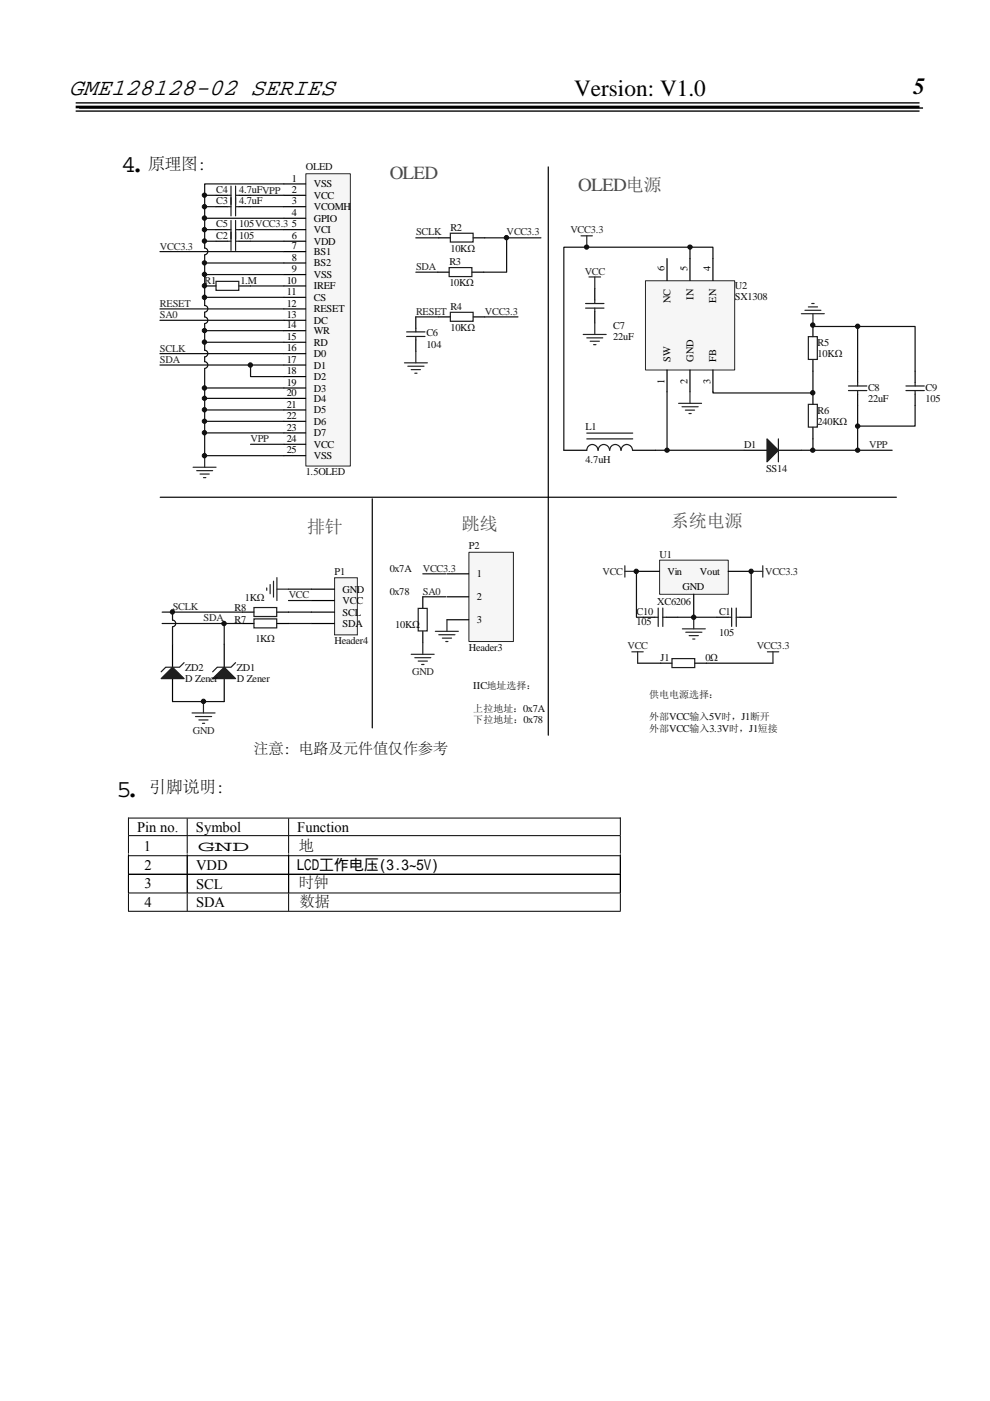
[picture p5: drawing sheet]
<svg xmlns="http://www.w3.org/2000/svg" width="210mm" height="297mm" viewBox="0 0 210 297" stroke-linecap="round" stroke-linejoin="round" font-family="sans-serif">
<defs><g id="words">
<g font-size="5.5">
<text x="25.8" y="36.4">4.</text>
<text x="24.7" y="169">5.</text>
</g>
<text font-size="5.2" x="14.6" y="20.2">GME128128-02 SERIES</text>
<g font-size="4.9">
<text x="121.7" y="20.4">Version: V1.0</text>
<text x="193.7" y="19.8">5</text>
</g>
<g font-size="3.9" fill="#4c4c4c">
<text x="82.7" y="38">OLED</text>
<text x="122.7" y="40.4">OLED电源</text>
</g>
<g font-size="3.8" fill="#4c4c4c">
<text x="65.1" y="113.1">排针</text>
<text x="98" y="112.3">跳线</text>
<text x="142.3" y="111.7">系统电源</text>
</g>
<g font-size="3.5">
<text x="31.4" y="35.9">原理图：</text>
<text x="31.7" y="168.2">引脚说明：</text>
</g>
<g font-size="3.2">
<text x="53.8" y="159.8">注意：电路及元件值仅作参考</text>
<text x="62.9" y="184.5">LCD工作电压(3.3~5V)</text>
<text x="63.4" y="180.5">地</text>
<text x="63.4" y="188.3">时钟</text>
<text x="63.6" y="192.4">数据</text>
</g>
<g font-size="3.1">
<text x="29.1" y="176.3">Pin no.</text>
<text x="41.6" y="176.3">Symbol</text>
<text x="63.1" y="176.3">Function</text>
<text x="30.5" y="180.5">1</text>
<text x="30.6" y="184.4">2</text>
<text x="41.6" y="184.5">VDD</text>
<text x="41.9" y="180.4">GND</text>
<text x="30.6" y="188.3">3</text>
<text x="41.6" y="188.5">SCL</text>
<text x="30.6" y="192.2">4</text>
<text x="41.6" y="192.4">SDA</text>
</g>
<g font-size="2.2" fill="#0e0e0e">
<text x="45.9" y="40.9">C4</text>
<text x="50.7" y="40.9">4.7uFVPP</text>
<text x="64.9" y="36.1">OLED</text>
<text x="45.9" y="43.4">C3</text>
<text x="50.7" y="43.4">4.7uF</text>
<text x="45.9" y="48.2">C5</text>
<text x="45.9" y="50.6">C2</text>
<text x="50.7" y="48.2">105VCC3.3</text>
<text x="50.7" y="50.6">105</text>
<text x="95.5" y="48.9">R2</text>
<text x="95.5" y="53.3">10KΩ</text>
<text x="95.3" y="56.3">R3</text>
<text x="43.4" y="60.2">R1</text>
<text x="51" y="60.2">1.M</text>
<text x="95.3" y="60.6">10KΩ</text>
<text x="95.5" y="65.8">R4</text>
<text x="155.9" y="61.2">U2</text>
<text x="155.9" y="63.6">SX1308</text>
<text x="90.4" y="71.3">C6</text>
<text x="95.5" y="70.1">10KΩ</text>
<text x="130" y="69.7">C7</text>
<text x="90.4" y="73.8">104</text>
<text x="130" y="72.1">22uF</text>
<text x="173.4" y="73.3">R5</text>
<text x="173.4" y="75.8">10KΩ</text>
<text x="184.1" y="82.8">C8</text>
<text x="196.3" y="82.8">C9</text>
<text x="173.4" y="87.7">R6</text>
<text x="184.1" y="85.3">22uF</text>
<text x="196.3" y="85.3">105</text>
<text x="124.2" y="91.1">L1</text>
<text x="157.8" y="95">D1</text>
<text x="173.4" y="90.1">240KΩ</text>
<text x="64.9" y="100.8">1.5OLED</text>
<text x="124.2" y="98.1">4.7uH</text>
<text x="162.5" y="100.1">SS14</text>
<text x="99.4" y="116.3">P2</text>
<text x="139.9" y="118.2">U1</text>
<text x="71" y="122">P1</text>
<text x="82.6" y="121.2">0x7A</text>
<text x="49.8" y="129.5">R8</text>
<text x="49.8" y="132">R7</text>
<text x="52" y="127.3">1KΩ</text>
<text x="82.6" y="126.1">0x78</text>
<text x="135" y="130.4">C10</text>
<text x="139.4" y="128.2">XC6206</text>
<text x="152.6" y="130.4">C1</text>
<text x="54.2" y="136.1">1KΩ</text>
<text x="71" y="136.6">Header4</text>
<text x="83.8" y="133.1">10KΩ</text>
<text x="99.4" y="138">Header3</text>
<text x="135" y="132.6">105</text>
<text x="152.6" y="134.8">105</text>
<text x="39.3" y="142.2">ZD2</text>
<text x="50.3" y="142.2">ZD1</text>
<text x="140.1" y="140.1">J1</text>
<text x="149.6" y="140.1">0Ω</text>
<text x="39.3" y="144.6">D Zener</text>
<text x="50.3" y="144.6">D Zener</text>
<text x="100.4" y="146">IIC地址选择：</text>
</g>
<g font-size="2.2">
<text x="61.9" y="38.5">1</text>
<text x="61.9" y="40.9">2</text>
<text x="66.6" y="39.7">VSS</text>
<text x="61.9" y="45.8">4</text>
<text x="61.9" y="43.4">3</text>
<text x="66.6" y="42.1">VCC</text>
<text x="66.6" y="44.6">VCOMH</text>
<text x="66.6" y="47">GPIO</text>
<text x="61.9" y="48.2">5</text>
<text x="61.9" y="50.6">6</text>
<text x="61.9" y="52.8">7</text>
<text x="66.6" y="49.5">VCI</text>
<text x="66.6" y="51.9">VDD</text>
<text x="61.9" y="55.3">8</text>
<text x="61.9" y="57.7">9</text>
<text x="66.6" y="54.1">BS1</text>
<text x="66.6" y="56.5">BS2</text>
<text x="66.6" y="58.9">VSS</text>
<text x="141" y="57.5" transform="rotate(-90 141 57.5)">6</text>
<text x="145.8" y="57.5" transform="rotate(-90 145.8 57.5)">5</text>
<text x="150.7" y="57.5" transform="rotate(-90 150.7 57.5)">4</text>
<text x="60.8" y="65">12</text>
<text x="60.8" y="60.2">10</text>
<text x="60.8" y="62.6">11</text>
<text x="66.6" y="61.3">IREF</text>
<text x="66.6" y="63.8">CS</text>
<text x="142.2" y="64.3" transform="rotate(-90 142.2 64.3)">NC</text>
<text x="147.1" y="63.5" transform="rotate(-90 147.1 63.5)">IN</text>
<text x="151.9" y="64.1" transform="rotate(-90 151.9 64.1)">EN</text>
<text x="60.8" y="67.4">13</text>
<text x="60.8" y="69.6">14</text>
<text x="66.6" y="66.2">RESET</text>
<text x="66.6" y="68.7">DC</text>
<text x="66.6" y="70.8">WR</text>
<text x="60.8" y="72.1">15</text>
<text x="60.8" y="74.5">16</text>
<text x="60.8" y="76.9">17</text>
<text x="66.6" y="73.3">RD</text>
<text x="66.6" y="75.7">D0</text>
<text x="142.2" y="76.8" transform="rotate(-90 142.2 76.8)">SW</text>
<text x="147.1" y="76.8" transform="rotate(-90 147.1 76.8)">GND</text>
<text x="151.9" y="76.8" transform="rotate(-90 151.9 76.8)">FB</text>
<text x="60.8" y="79.4">18</text>
<text x="60.8" y="81.8">19</text>
<text x="60.8" y="84">20</text>
<text x="66.6" y="78.2">D1</text>
<text x="66.6" y="80.6">D2</text>
<text x="66.6" y="83">D3</text>
<text x="141" y="81.5" transform="rotate(-90 141 81.5)">1</text>
<text x="145.8" y="81.5" transform="rotate(-90 145.8 81.5)">2</text>
<text x="150.7" y="81.5" transform="rotate(-90 150.7 81.5)">3</text>
<text x="60.8" y="86.4">21</text>
<text x="60.8" y="88.9">22</text>
<text x="66.6" y="85.2">D4</text>
<text x="66.6" y="87.6">D5</text>
<text x="60.8" y="91.3">23</text>
<text x="60.8" y="93.7">24</text>
<text x="66.6" y="90.1">D6</text>
<text x="66.6" y="92.5">D7</text>
<text x="66.6" y="94.9">VCC</text>
<text x="60.8" y="96.1">25</text>
<text x="66.6" y="97.4">VSS</text>
<text x="72.7" y="125.6">GND</text>
<text x="101.1" y="122.4">1</text>
<text x="141.6" y="121.9">Vin</text>
<text x="144.7" y="125">GND</text>
<text x="148.5" y="121.9">Vout</text>
<text x="72.7" y="128.1">VCC</text>
<text x="72.7" y="130.5">SCL</text>
<text x="101.1" y="127.3">2</text>
<text x="72.7" y="133">SDA</text>
<text x="101.1" y="132.2">3</text>
</g>
<g font-size="2.2" fill="#252525">
<text x="33.9" y="53.1">VCC3.3</text>
<text x="88.2" y="49.9">SCLK</text>
<text x="107.5" y="49.9">VCC3.3</text>
<text x="121" y="49.5">VCC3.3</text>
<text x="88.2" y="57.2">SDA</text>
<text x="124" y="58.3">VCC</text>
<text x="33.9" y="65">RESET</text>
<text x="33.9" y="67.4">SA0</text>
<text x="88.2" y="66.7">RESET</text>
<text x="102.8" y="66.7">VCC3.3</text>
<text x="33.9" y="74.7">SCLK</text>
<text x="33.9" y="76.9">SDA</text>
<text x="53.1" y="93.7">VPP</text>
<text x="184.4" y="95">VPP</text>
<text x="89.7" y="121.2">VCC3.3</text>
<text x="127.8" y="121.9">VCC</text>
<text x="162.3" y="121.9">VCC3.3</text>
<text x="36.6" y="129.3">SCLK</text>
<text x="43.2" y="131.7">SDA</text>
<text x="61.2" y="126.9">VCC</text>
<text x="89.7" y="126.1">SA0</text>
<text x="133.1" y="137.7">VCC</text>
<text x="160.5" y="137.7">VCC3.3</text>
<text x="87.4" y="143.1">GND</text>
<text x="40.9" y="155.5">GND</text>
</g>
<g font-size="2.1" fill="#0e0e0e">
<text x="137.7" y="147.9">供电电源选择：</text>
<text x="100.4" y="150.9">上拉地址：0x7A</text>
<text x="100.4" y="153.3">下拉地址：0x78</text>
<text x="137.7" y="155.2">外部VCC输入3.3V时，J1短接</text>
<text x="137.7" y="152.8">外部VCC输入5V时，J1断开</text>
</g>
</g></defs>
<path d="M16 23.6h179M16 21.8h179M16.8 22.9h179" fill="none" stroke="#000" stroke-width=".29"/>
<path d="M16 22.7h179" fill="none" stroke="#000" stroke-width=".56"/>
<g fill="none" stroke="#000" stroke-width=".21">
<path d="M27.2 173.4h104.5M27.2 177.2h104.5M27.2 173.4v3.7M27.2 177.3v3.7M39.7 173.5v3.6M39.7 177.3v3.7M61.2 173.5v3.6M61.2 177.3v3.7M131.6 173.4v3.7M131.6 177.3v3.7M27.2 181.4h104.5M27.2 185.3h104.5"/>
<path d="M27.2 185.4h104.5M27.2 189.3h104.5M27.2 193.2h104.5M27.2 181.1v8.2M27.2 189.4v3.7M39.7 181.1v8.2M39.7 189.4v3.7M61.2 181.1v8.2M61.2 189.4v3.7M131.6 181.1v8.2M131.6 189.4v3.7"/>
</g>
<path d="M71 122.5h4.8v12.1h-4.8z" fill="#f6f6f6"/>
<path d="M71 122.5h4.8v12.1h-4.8z" fill="none" stroke="#252525" stroke-width=".21"/>
<path d="M66.1 124.9h4.8M66.1 127.3h4.8M66.1 129.8h4.8M66.1 132.2h4.8" fill="none" stroke="#000" stroke-width=".25"/>
<path d="M61.2 124.9h4.9M61.2 127.3h4.9M61.2 129.8h4.9M61.2 132.2h4.9" fill="none" stroke="#0e0e0e" stroke-width=".25"/>
<path d="M139.9 118.8h14.6v7.2h-14.6z" fill="#f6f6f6"/>
<path d="M139.9 118.8h14.6v7.2h-14.6z" fill="none" stroke="#252525" stroke-width=".21"/>
<path d="M135 121.1h4.9M147.1 126v4.9M152.1 130.9h2.4M154.5 121.1h4.8M156.9 130.9h2.4M140.1 140.6h2.4M147.4 140.6h2.5" fill="none" stroke="#000" stroke-width=".25"/>
<g fill="none" stroke="#252525" stroke-width=".25">
<path d="M132.5 119.9v2.5M161.8 119.9v2.5M56.6 124.7v.5M57.3 123.9v2M58 123.2v3.4M58.7 122.5v4.8M58.7 124.9h2.5M132.5 121.1h2.5M144.7 133.3h4.9M145.4 134h3.5M146.2 134.8h1.9M146.9 135.5h.5"/>
<path d="M147.1 130.9v2.4M159.3 121.1h2.5"/>
</g>
<path d="M142.5 139.6h4.9v1.9h-4.9zM154.5 130.9h.7M155.2 128.9v3.9M156.2 128.9v3.9M156.2 130.9h.7" fill="none" stroke="#1c1c1c" stroke-width=".25"/>
<path d="M136.9 59.6h18.9v18.8h-18.9z" fill="#f6f6f6"/>
<path d="M136.9 59.5h18.9v18.9h-18.9z" fill="none" stroke="#252525" stroke-width=".21"/>
<path d="M141.5 54.8v4.7M146.3 54.8v4.7M151.2 54.8v4.7M141.5 78.4v4.7M146.3 78.4v4.7M151.2 78.4v4.7" fill="none" stroke="#000" stroke-width=".25"/>
<path d="M99.5 117.1h9.4v18.9h-9.4z" fill="#f6f6f6"/>
<path d="M99.5 117.1h9.4v18.9h-9.4z" fill="none" stroke="#252525" stroke-width=".21"/>
<path d="M94.8 121.7h4.6M94.8 126.5h4.6M94.8 131.4h4.6" fill="none" stroke="#000" stroke-width=".25"/>
<path d="M64.9 36.9h9.4v61.9h-9.4z" fill="#f6f6f6"/>
<path d="M64.9 36.8h9.4v62h-9.4z" fill="none" stroke="#252525" stroke-width=".21"/>
<g fill="none" stroke="#000" stroke-width=".25">
<path d="M60.2 39h4.6M116.3 35.4v120.5M45.8 41.4h2.5M45.8 43.8h2.5M45.8 48.7h2.5M45.8 51.1h2.5M50.7 41.4h2.4M50.7 43.8h2.4M50.7 48.7h2.4M50.7 51.1h2.4M60.2 41.4h4.6M60.2 43.8h4.6"/>
<path d="M60.2 46.3h4.6M60.2 48.7h4.6M60.2 51.1h4.6M60.2 53.3h4.6M60.2 55.8h4.6M60.2 58.2h4.6M92.9 57.7h2.4M93.1 50.4h2.4M100.1 57.7h2.5M100.4 50.4h2.4M43.4 60.6h2.4M50.7 60.6h2.4"/>
<path d="M60.2 60.6h4.6M60.2 63h4.6M60.2 65.5h4.6M60.2 67.9h4.6M60.2 70.1h4.6M60.2 72.6h4.6M60.2 75h4.6M60.2 77.4h4.6M60.2 79.8h4.6M88.2 67.2v2.4M88.2 72.1v2.4M93.1 67.2h2.4"/>
<path d="M100.4 67.2h2.4M126.2 61.2v2.4M126.2 66v2.5M172.4 69v2.4M172.4 76.2v2.5M181.9 78.7v2.4M194.1 78.7v2.4M60.2 82.3h4.6M60.2 84.5h4.6M60.2 86.9h4.6M60.2 89.3h4.6M60.2 91.8h4.6"/>
<path d="M60.2 94.2h4.6M60.2 96.6h4.6M119.6 95.5h4.9M134.2 95.5h4.9M157.8 95.5h4.9M165.1 95.5h4.9M172.4 83.3v2.4M172.4 90.6v2.5M181.9 83.6v2.4M194.1 83.6v2.4M34 105.4h156.1M79 105.8v48.5"/>
<path d="M36.6 136.6v4.9M47.6 136.6v4.9M51.5 129.8h2.4M51.5 132.2h2.4M58.7 129.8h2.5M58.7 132.2h2.5M89.7 126.5v2.5M89.7 133.9v2.4M136.4 130.9h2.5M141.3 130.9h2.5M36.6 143.9v4.8M47.6 143.9v4.8"/>
</g>
<g fill="none" stroke="#0e0e0e" stroke-width=".25">
<path d="M60.2 39h-16.8v13.6a.72 .72 0 0 1 .7 .7 .72 .72 0 0 1-.7 .7M33.9 53.3h26.3M43.4 54.1v10.7a.7 .7 0 0 1 .7 .7 .7 .7 0 0 1-.7 .7M43.4 48.7h2.4M43.4 51.1h2.4M43.4 46.3h16.8M43.4 43.8h2.4M43.4 41.4h2.4M43.4 58.2h16.8M43.4 55.8h16.8M53.1 48.7h7.1M53.1 51.1h7.1"/>
<path d="M53.1 43.8h7.1M53.1 41.4h7.1M88.2 50.4h4.9M88.2 57.7h4.7M102.8 50.4h11.9M107.5 50.4v7.3h-4.9M146.3 52.4v2.4M151.2 54.8v-2.4h-31.6v43.1M33.9 77.4h26.3M33.9 67.9h26.3M33.9 65.5h26.3M33.9 75h26.3"/>
<path d="M43.4 78.2v18.4h16.8M43.4 75.7v1a.72 .72 0 0 1 .7 .7 .72 .72 0 0 1-.7 .7M43.4 68.7v5.6a.7 .7 0 0 1 .7 .7 .7 .7 0 0 1-.7 .7M43.4 66.2v1a.7 .7 0 0 1 .7 .7 .7 .7 0 0 1-.7 .7M43.4 63h16.8M43.4 72.6h16.8M43.4 70.1h16.8M53.1 77.4v2.4h7.1M53.1 60.6h7.1M88.2 67.2h4.9M102.8 67.2h7.1M172.4 69v.2h9.5v9.5"/>
<path d="M172.4 78.7v4.6h-21.2v-.2M181.9 69.2h12.2v9.5M43.4 91.8h16.8M43.4 82.3h16.8M43.4 89.3h16.8M43.4 86.9h16.8M43.4 84.5h16.8M53.1 94.2h7.1M139.1 95.5h18.7M141.5 83.1v12.4M170 95.5h19.2M172.4 93.1v2.4"/>
<path d="M181.9 86v9.5M194.1 86v4.3h-12.2M34.4 129.8h2.2v1.7a.7 .7 0 0 1 .7 .7 .7 .7 0 0 1-.7 .7M34.4 132.2h17.1M36.6 129.8h14.9M36.6 132.9v3.7M47.6 132.2v4.4M89.7 121.7h4.8M89.7 126.5h4.8M135 121.1v9.8h1.4M143.8 130.9h8.3M159.3 121.1v9.8"/>
<path d="M36.6 148.7h11M135.2 140.6h4.9M149.9 140.6h14"/>
</g>
<g fill="none" stroke="#252525" stroke-width=".25">
<path d="M123.2 50h2.4M124.5 50v2.4M124.9 58.7h2.5M126.2 58.7v2.5M85.8 76.9h4.9M86.5 77.6h3.4M87.2 78.4h2M88 79.1h.4M88.2 74.5v2.4M123.7 70.9h4.9M124.5 71.6h3.3M125.2 72.4h1.9"/>
<path d="M125.9 73.1h.5M126.2 68.5v2.4M170 66.5h4.8M170.7 65.8h3.4M171.4 65.1h2M172.2 64.4h.5M172.4 66.5v2.5M41 99.1h4.8M41.7 99.8h3.4M43.4 96.6v2.5M143.9 85.5h4.9M144.7 86.2h3.4"/>
<path d="M145.4 87h1.9M146.1 87.7h.5M146.3 83.1v2.4M42.4 100.5h2M43.2 101.3h.5M87.2 138.7h4.9M88 139.4h3.4M89.7 136.3v2.4M92.3 133.9h4.9M93.1 134.6h3.4M93.8 135.3h2M94.5 136h.5"/>
<path d="M94.8 131.4v2.5M134 138.2h2.4M135.2 138.2v2.4M162.8 138.2h2.4M163.9 138.2v2.4M40.7 151.2h4.9M41.5 151.9h3.4M42.2 152.6h1.9M42.9 153.4h.5M43.2 148.7v2.5M88.7 140.2h2M89.4 140.9h.5"/>
</g>
<g fill="none" stroke="#1c1c1c" stroke-width=".25">
<path d="M49 39.5v6.3M50 39.5v6.3M45.8 59.7h4.8v1.9h-4.8zM48.3 41.4h.7M48.3 43.8h.7M48.3 48.7h.7M48.3 51.1h.7M49 46.7v6.4M50 46.7v6.4M50 41.4h.7M50 43.8h.7M50 48.7h.7"/>
<path d="M50 51.1h.7M95.3 56.7h4.8v1.9h-4.8zM95.5 49.5h4.8v1.8h-4.8zM86.2 71.3h3.9M86.2 70.4h3.9M88.2 69.6v.8M88.2 71.3v.8M95.5 66.2h4.8v1.9h-4.8zM124.2 65.3h3.9M124.2 64.4h3.9M126.2 63.6v.8M126.2 65.3v.7"/>
<path d="M171.4 71.4h2v4.8h-2zM124.5 95.5a1.19 1.19 0 0 1 1.1-1.3 1.19 1.19 0 0 1 1.2 1.3M124.5 93.1h9.7M124.5 91.8h9.7M126.9 95.5a1.21 1.21 0 0 1 1.2-1.3 1.21 1.21 0 0 1 1.2 1.3M129.3 95.5a1.19 1.19 0 0 1 1.2-1.3 1.19 1.19 0 0 1 1.2 1.3 1.23 1.23 0 0 1 .9-1.2 1.23 1.23 0 0 1 1.3 .5l.3 .7M165.1 93.1v4.8M171.4 85.7h2v4.9h-2zM180 82.8h3.9M180 81.8h3.9M181.9 81.1v.7M181.9 82.8v.8"/>
<path d="M192.2 82.8h3.8M192.2 81.8h3.8M194.1 81.1v.7M194.1 82.8v.8M53.9 128.8h4.8v1.9h-4.8zM53.9 131.2h4.8v1.9h-4.8zM88.7 129h1.9v4.8h-1.9zM138.9 130.9h.7M139.6 128.9v3.9M140.6 128.9v3.9M140.6 130.9h.7M39 140.5l-.9 1h-2.9l-1 .9"/>
<path d="M50 140.5l-1 1h-2.9l-1 .9"/>
</g>
<g fill="#1c1c1c" stroke="#1c1c1c" stroke-width=".25">
<path d="M162.7 93.1l2.4 2.4-2.4 2.4z" fill-rule="evenodd"/>
<path d="M45.1 143.9l2.5-2.4 2.4 2.4z" fill-rule="evenodd"/>
<path d="M36.6 141.5l2.4 2.4h-4.8z" fill-rule="evenodd"/>
</g>
<g fill="#0e0e0e" stroke="#0e0e0e" stroke-width=".21">
<circle cx="36.6" cy="129.7" r=".46"/>
<circle cx="43.2" cy="148.7" r=".46"/>
<circle cx="43.4" cy="96.6" r=".46"/>
<circle cx="43.4" cy="91.7" r=".46"/>
<circle cx="43.4" cy="89.3" r=".46"/>
<circle cx="43.4" cy="86.9" r=".46"/>
<circle cx="43.4" cy="84.4" r=".46"/>
<circle cx="43.4" cy="82.3" r=".46"/>
<circle cx="43.4" cy="72.5" r=".46"/>
<circle cx="43.4" cy="70.1" r=".46"/>
<circle cx="43.4" cy="63" r=".46"/>
<circle cx="43.4" cy="60.6" r=".46"/>
<circle cx="43.4" cy="58.2" r=".46"/>
<circle cx="43.4" cy="55.7" r=".46"/>
<circle cx="43.4" cy="51.1" r=".46"/>
<circle cx="43.4" cy="48.7" r=".46"/>
<circle cx="43.4" cy="46.2" r=".46"/>
<circle cx="43.4" cy="43.8" r=".46"/>
<circle cx="43.4" cy="41.4" r=".46"/>
<circle cx="47.5" cy="132.2" r=".46"/>
<circle cx="53.1" cy="77.4" r=".46"/>
<circle cx="107.4" cy="50.4" r=".46"/>
<circle cx="134.9" cy="121.1" r=".46"/>
<circle cx="147.1" cy="130.9" r=".46"/>
<circle cx="159.3" cy="121.1" r=".46"/>
<circle cx="124.4" cy="52.4" r=".46"/>
<circle cx="141.5" cy="95.5" r=".46"/>
<circle cx="146.4" cy="52.4" r=".46"/>
<circle cx="172.4" cy="95.5" r=".46"/>
<circle cx="172.4" cy="83.3" r=".46"/>
<circle cx="172.4" cy="68.9" r=".46"/>
<circle cx="181.9" cy="95.5" r=".46"/>
<circle cx="181.9" cy="90.3" r=".46"/>
<circle cx="181.9" cy="69.2" r=".46"/>
</g>
<use href="#words"/>
</svg>
